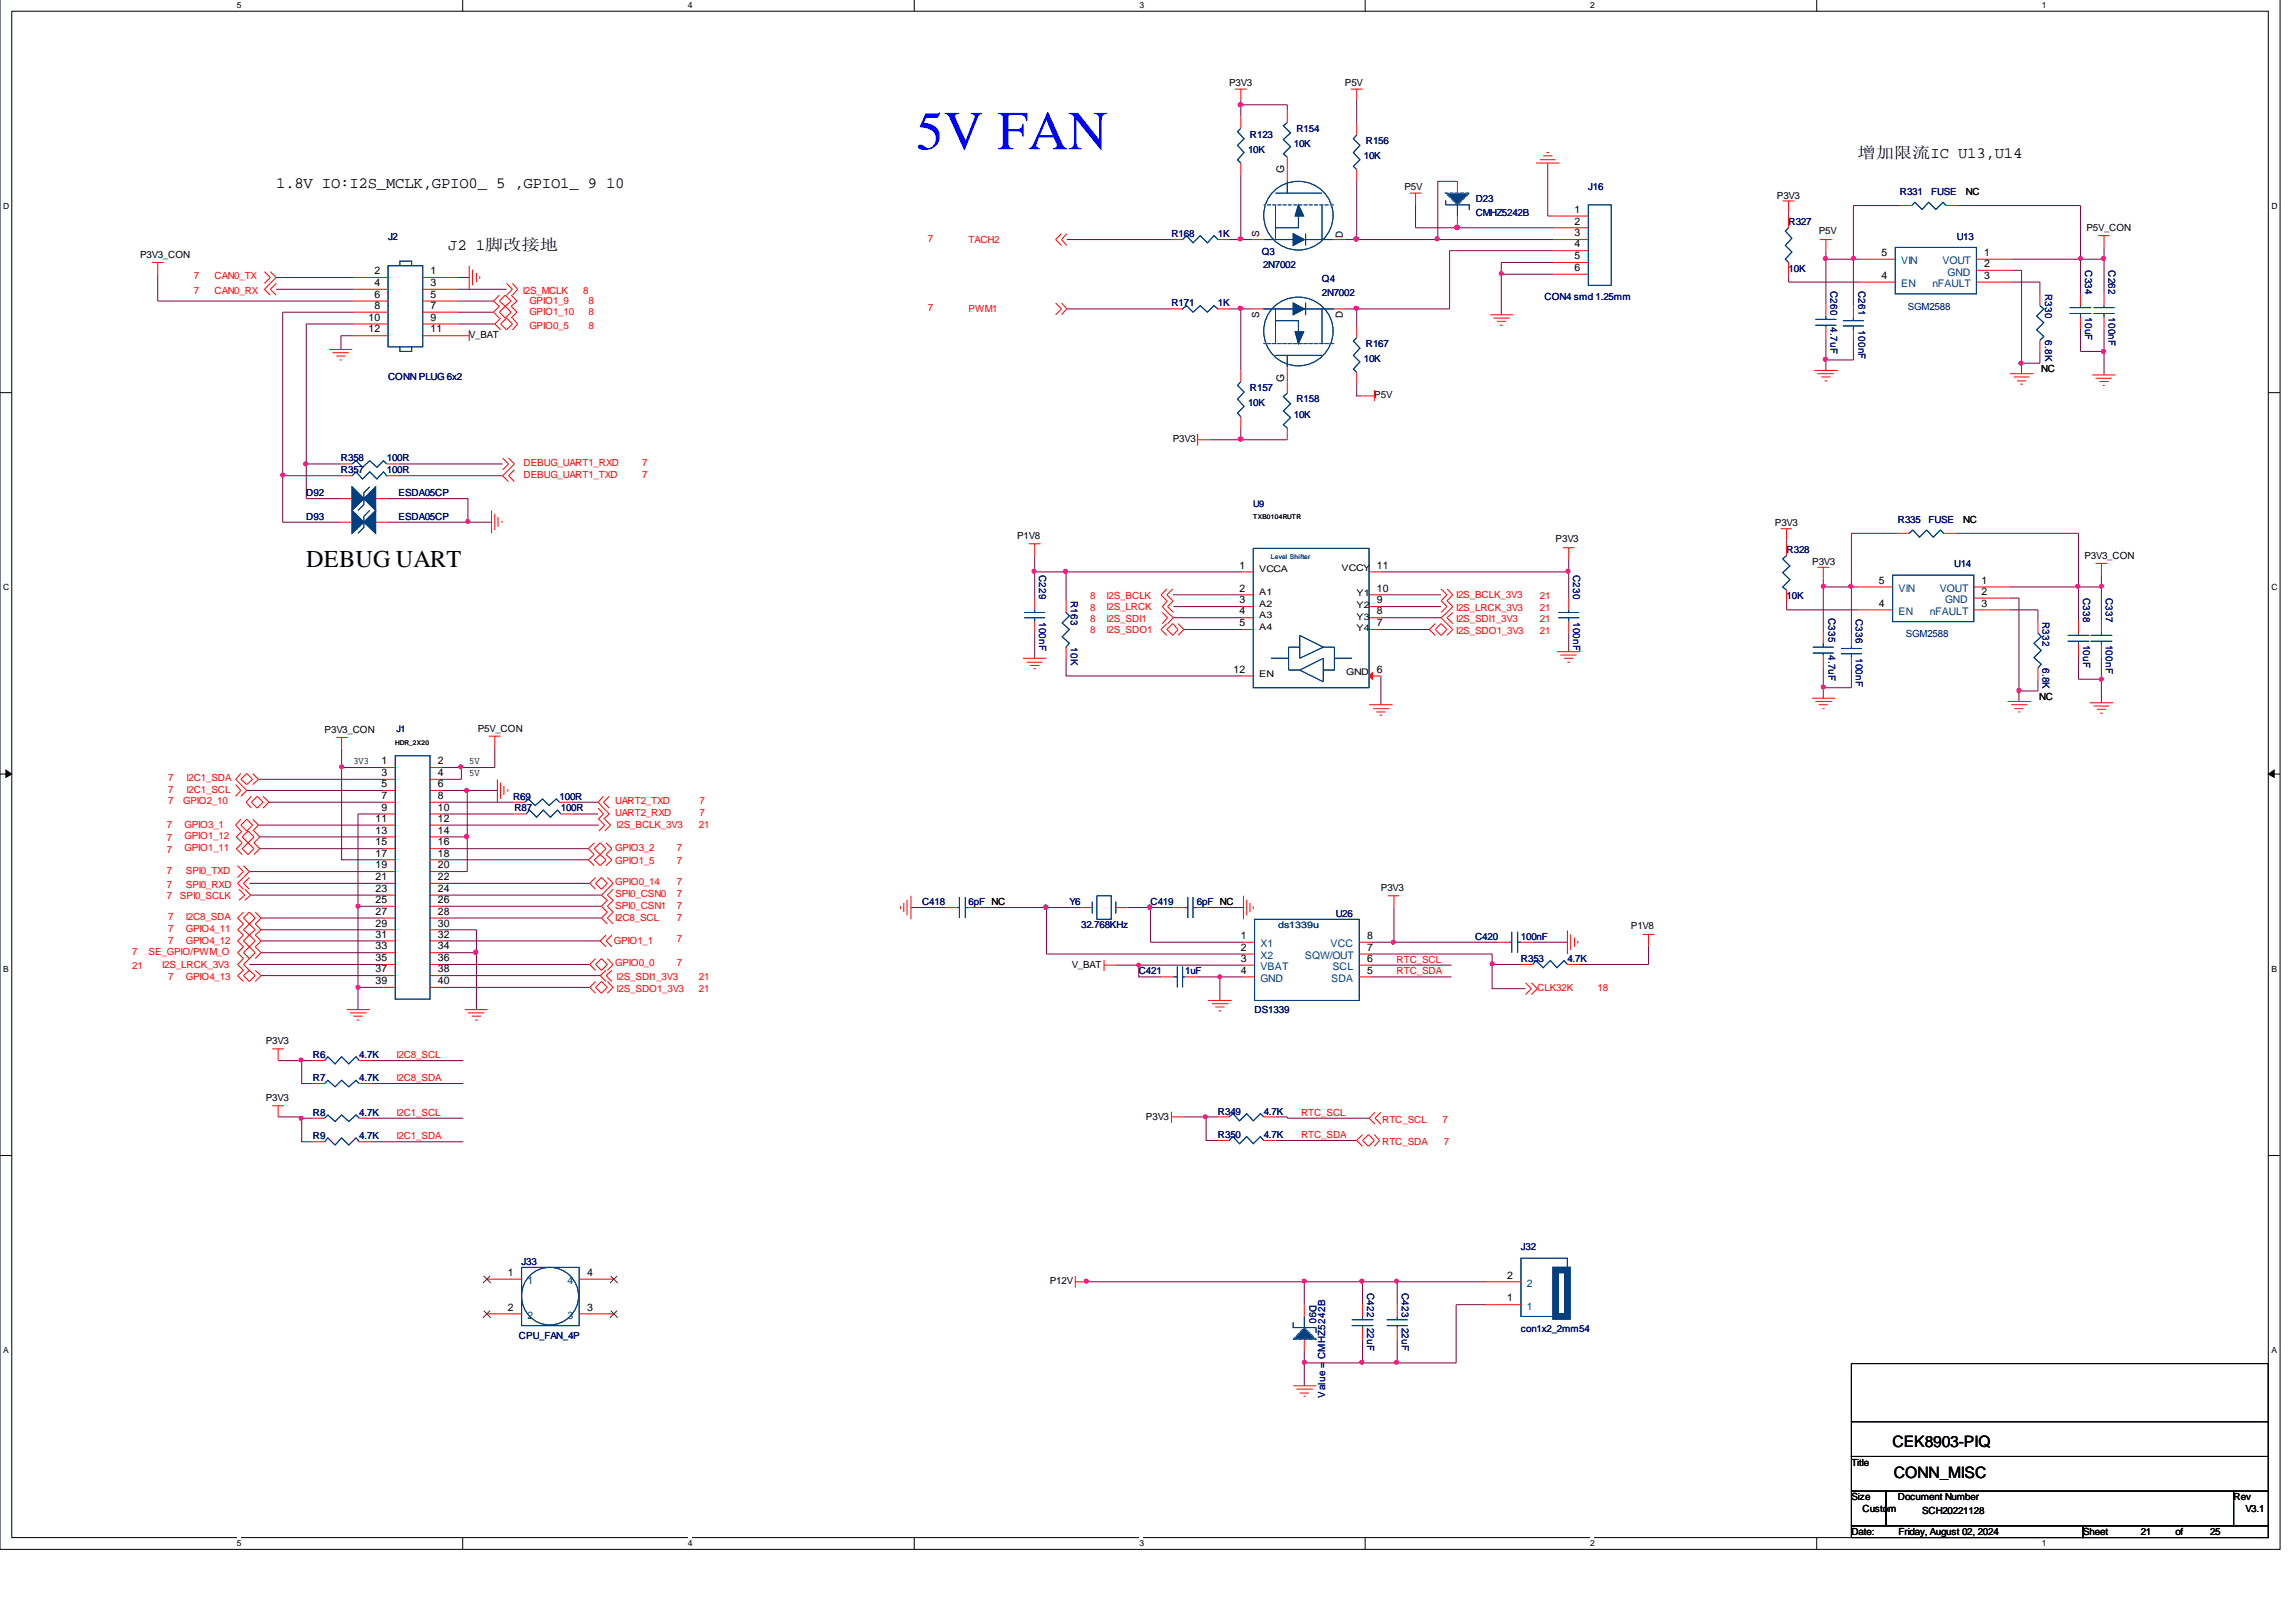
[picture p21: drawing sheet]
<svg xmlns="http://www.w3.org/2000/svg" width="297mm" height="210mm" viewBox="0 0 297 210" stroke-linecap="round" stroke-linejoin="round" font-family="sans-serif">
<defs><g id="words">
<text font-size="7.1" fill="#00f" x="118.5" y="19.3">5V FAN</text>
<text font-size="3.1" x="39.6" y="73.3">DEBUG UART</text>
<g font-size="2">
<text x="240.3" y="20.4">增加限流IC U13,U14</text>
<text x="35.7" y="24.3">1.8V IO:I2S_MCLK,GPIO0_ 5 ,GPIO1_ 9 10</text>
<text x="58" y="32.4">J2 1脚改接地</text>
<text x="244.9" y="187.3">CEK8903-PIQ</text>
<text x="245" y="191.3">CONN_MISC</text>
</g>
<g font-size="1.4">
<text x="166.1" y="22.5" transform="rotate(-90 166.1 22.5)">G</text>
<text x="203.7" y="27.5">1</text>
<text x="203.7" y="29.1">2</text>
<text x="48.4" y="35.5">2</text>
<text x="55.7" y="35.5">1</text>
<text x="203.7" y="30.6">3</text>
<text x="203.7" y="32">4</text>
<text x="203.7" y="33.5">5</text>
<text x="203.7" y="35.1">6</text>
<text x="243.4" y="33.1">5</text>
<text x="256.7" y="33.1">1</text>
<text x="256.7" y="34.6">2</text>
<text x="47.7" y="41.5">10</text>
<text x="48.4" y="37">4</text>
<text x="48.4" y="38.5">6</text>
<text x="48.4" y="40">8</text>
<text x="55.7" y="37">3</text>
<text x="55.7" y="38.5">5</text>
<text x="55.7" y="40">7</text>
<text x="55.7" y="41.5">9</text>
<text x="243.4" y="36.1">4</text>
<text x="256.7" y="36.1">3</text>
<text x="47.7" y="43">12</text>
<text x="55.7" y="43">11</text>
<text x="166.1" y="49.5" transform="rotate(-90 166.1 49.5)">G</text>
<text x="160.4" y="73.6">1</text>
<text x="160.4" y="76.6">2</text>
<text x="178.1" y="76.6">10</text>
<text x="178.1" y="73.6">11</text>
<text x="243.1" y="75.5">5</text>
<text x="256.4" y="75.5">1</text>
<text x="256.4" y="77">2</text>
<text x="160.4" y="78.1">3</text>
<text x="160.4" y="79.5">4</text>
<text x="160.4" y="81">5</text>
<text x="178.1" y="81">7</text>
<text x="178.1" y="79.5">8</text>
<text x="178.1" y="78.1">9</text>
<text x="243.1" y="78.5">4</text>
<text x="256.4" y="78.5">3</text>
<text x="159.6" y="87.1">12</text>
<text x="178.1" y="87.1">6</text>
<text x="49.4" y="98.9">1</text>
<text x="49.4" y="100.4">3</text>
<text x="49.4" y="101.9">5</text>
<text x="56.6" y="98.9">2</text>
<text x="56.6" y="100.4">4</text>
<text x="56.6" y="101.9">6</text>
<text x="48.6" y="106.4">11</text>
<text x="48.6" y="107.9">13</text>
<text x="49.4" y="103.4">7</text>
<text x="49.4" y="104.9">9</text>
<text x="56.6" y="103.4">8</text>
<text x="56.6" y="104.9">10</text>
<text x="56.6" y="106.4">12</text>
<text x="56.6" y="107.9">14</text>
<text x="48.6" y="109.4">15</text>
<text x="48.6" y="110.8">17</text>
<text x="48.6" y="112.4">19</text>
<text x="48.6" y="113.9">21</text>
<text x="56.6" y="109.4">16</text>
<text x="56.6" y="110.8">18</text>
<text x="56.6" y="112.4">20</text>
<text x="56.6" y="113.9">22</text>
<text x="48.6" y="115.4">23</text>
<text x="48.6" y="116.9">25</text>
<text x="48.6" y="118.4">27</text>
<text x="48.6" y="119.9">29</text>
<text x="56.6" y="115.4">24</text>
<text x="56.6" y="116.9">26</text>
<text x="56.6" y="118.4">28</text>
<text x="56.6" y="119.9">30</text>
<text x="48.6" y="121.3">31</text>
<text x="48.6" y="122.9">33</text>
<text x="48.6" y="124.4">35</text>
<text x="48.6" y="125.8">37</text>
<text x="56.6" y="121.3">32</text>
<text x="56.6" y="122.9">34</text>
<text x="56.6" y="124.4">36</text>
<text x="56.6" y="125.8">38</text>
<text x="160.5" y="121.5">1</text>
<text x="160.5" y="123">2</text>
<text x="160.5" y="124.5">3</text>
<text x="160.5" y="126">4</text>
<text x="176.9" y="123">7</text>
<text x="176.9" y="121.5">8</text>
<text x="176.9" y="124.5">6</text>
<text x="176.9" y="126">5</text>
<text x="48.6" y="127.4">39</text>
<text x="56.6" y="127.4">40</text>
<text x="65.7" y="165.1">1</text>
<text x="75.9" y="165.1">4</text>
<text x="195" y="165.5">2</text>
<text x="65.7" y="169.6">2</text>
<text x="75.9" y="169.6">3</text>
<text x="195" y="168.4">1</text>
</g>
<g font-size="1.4" fill="#004080">
<text x="246" y="34.2">VIN</text>
<text x="251.3" y="34.2">VOUT</text>
<text x="252" y="35.7">GND</text>
<text x="246" y="37.2">EN</text>
<text x="250" y="37.2">nFAULT</text>
<text x="245.6" y="76.6">VIN</text>
<text x="251" y="76.6">VOUT</text>
<text x="245.6" y="79.6">EN</text>
<text x="249.7" y="79.6">nFAULT</text>
<text x="251.6" y="78.1">GND</text>
<text x="163.1" y="122.6">X1</text>
<text x="163.1" y="124.1">X2</text>
<text x="163.1" y="125.6">VBAT</text>
<text x="168.8" y="124.1">SQW/OUT</text>
<text x="172.1" y="122.6">VCC</text>
<text x="172.4" y="125.6">SCL</text>
<text x="163.1" y="127.1">GND</text>
<text x="172.2" y="127.1">SDA</text>
<text x="68.2" y="166.2">1</text>
<text x="73.4" y="166.2">4</text>
<text x="197.5" y="166.6">2</text>
<text x="68.2" y="170.7">2</text>
<text x="73.4" y="170.7">3</text>
<text x="197.5" y="169.5">1</text>
</g>
<g font-size="1.3">
<text x="159" y="11.2">P3V3</text>
<text x="174" y="11.2">P5V</text>
<text x="181.7" y="24.7">P5V</text>
<text x="229.9" y="25.8">P3V3</text>
<text x="254.3" y="25.2">NC</text>
<text x="269.9" y="29.9">P5V_CON</text>
<text x="18.1" y="33.4">P3V3_CON</text>
<text x="162.9" y="30.7" transform="rotate(-90 162.9 30.7)">S</text>
<text x="173.7" y="30.8" transform="rotate(-90 173.7 30.8)">D</text>
<text x="235.3" y="30.3">P5V</text>
<text x="162.9" y="41.2" transform="rotate(-90 162.9 41.2)">S</text>
<text x="173.7" y="41.2" transform="rotate(-90 173.7 41.2)">D</text>
<text x="60.7" y="43.7">V_BAT</text>
<text x="177.8" y="51.5">P5V</text>
<text x="264.1" y="48.2">NC</text>
<text x="151.7" y="57.2">P3V3</text>
<text x="131.6" y="69.8">P1V8</text>
<text x="201.3" y="70.2">P3V3</text>
<text x="229.6" y="68.1">P3V3</text>
<text x="254" y="67.7">NC</text>
<text x="234.4" y="73.1">P3V3</text>
<text x="269.7" y="72.3">P3V3_CON</text>
<text x="42" y="94.8">P3V3_CON</text>
<text x="61.8" y="94.7">P5V_CON</text>
<text x="263.8" y="90.6">NC</text>
<text x="45.7" y="98.9">3V3</text>
<text x="60.7" y="98.9">5V</text>
<text x="60.7" y="100.4">5V</text>
<text x="178.6" y="115.3">P3V3</text>
<text x="138.7" y="125.2">V_BAT</text>
<text x="211" y="120.2">P1V8</text>
<text x="34.4" y="135.1">P3V3</text>
<text x="34.4" y="142.4">P3V3</text>
<text x="148.3" y="144.9">P3V3</text>
<text x="135.8" y="166.1">P12V</text>
<text x="239.5" y="189.7">Title</text>
<text x="239.5" y="194.2">Size</text>
<text x="241" y="195.7">Custom</text>
<text x="245.5" y="194.2">Document Number</text>
<text x="248.7" y="195.9">SCH20221128</text>
<text x="289" y="194.2">Rev</text>
<text x="290.5" y="195.7">V3.1</text>
<text x="239.5" y="198.6">Date:</text>
<text x="245.6" y="198.6">Friday, August 02, 2024</text>
<text x="269.5" y="198.6">Sheet</text>
<text x="276.9" y="198.6">21</text>
<text x="281.4" y="198.6">of</text>
<text x="285.9" y="198.6">25</text>
</g>
<g font-size="1.3" fill="#000080">
<text x="161.7" y="17.8">R123</text>
<text x="167.7" y="17">R154</text>
<text x="161.5" y="19.7">10K</text>
<text x="167.4" y="19">10K</text>
<text x="176.4" y="20.6">10K</text>
<text x="176.7" y="18.6">R156</text>
<text x="190.9" y="26.2">D23</text>
<text x="190.9" y="28">CMHZ5242B</text>
<text x="205.5" y="24.7">J16</text>
<text x="231.4" y="29.1">R327</text>
<text x="245.8" y="25.2">R331</text>
<text x="249.9" y="25.2">FUSE</text>
<text x="50.2" y="31.1">J2</text>
<text x="151.6" y="30.7">R168</text>
<text x="157.6" y="30.7">1K</text>
<text x="163.2" y="32.9">Q3</text>
<text x="163.4" y="34.7">2N7002</text>
<text x="231.4" y="35.2">10K</text>
<text x="253.2" y="31">U13</text>
<text x="269.7" y="35" transform="rotate(90 269.7 35)">C334</text>
<text x="272.8" y="35" transform="rotate(90 272.8 35)">C262</text>
<text x="151.6" y="39.6">R171</text>
<text x="157.6" y="39.6">1K</text>
<text x="171" y="36.5">Q4</text>
<text x="171" y="38.3">2N7002</text>
<text x="199.8" y="38.9">CON4 smd 1.25mm</text>
<text x="236.8" y="37.6" transform="rotate(90 236.8 37.6)">C260</text>
<text x="240.5" y="37.7" transform="rotate(90 240.5 37.7)">C261</text>
<text x="246.8" y="40.1">SGM2588</text>
<text x="264.6" y="38" transform="rotate(90 264.6 38)">R330</text>
<text x="269.7" y="41" transform="rotate(90 269.7 41)">10uF</text>
<text x="272.8" y="41" transform="rotate(90 272.8 41)">100nF</text>
<text x="176.4" y="46.8">10K</text>
<text x="176.7" y="44.9">R167</text>
<text x="236.8" y="42.3" transform="rotate(90 236.8 42.3)">4.7uF</text>
<text x="240.5" y="42.7" transform="rotate(90 240.5 42.7)">100nF</text>
<text x="264.6" y="44" transform="rotate(90 264.6 44)">6.8K</text>
<text x="50.2" y="49.1">CONN PLUG 6x2</text>
<text x="161.5" y="52.5">10K</text>
<text x="161.7" y="50.6">R157</text>
<text x="167.7" y="52.1">R158</text>
<text x="44.1" y="59.7">R358</text>
<text x="50" y="59.7">100R</text>
<text x="167.4" y="54">10K</text>
<text x="39.6" y="64.2">D92</text>
<text x="44.1" y="61.2">R357</text>
<text x="50" y="61.2">100R</text>
<text x="51.6" y="64.2">ESDA05CP</text>
<text x="39.6" y="67.2">D93</text>
<text x="51.6" y="67.2">ESDA05CP</text>
<text x="231.1" y="71.6">R328</text>
<text x="245.5" y="67.7">R335</text>
<text x="249.5" y="67.7">FUSE</text>
<text x="134.5" y="74.4" transform="rotate(90 134.5 74.4)">C229</text>
<text x="138.5" y="77.7" transform="rotate(90 138.5 77.7)">R163</text>
<text x="203.5" y="74.4" transform="rotate(90 203.5 74.4)">C230</text>
<text x="231.1" y="77.6">10K</text>
<text x="252.8" y="73.3">U14</text>
<text x="269.5" y="77.4" transform="rotate(90 269.5 77.4)">C338</text>
<text x="272.5" y="77.4" transform="rotate(90 272.5 77.4)">C337</text>
<text x="134.5" y="80.4" transform="rotate(90 134.5 80.4)">100nF</text>
<text x="138.5" y="83.7" transform="rotate(90 138.5 83.7)">10K</text>
<text x="203.5" y="80.4" transform="rotate(90 203.5 80.4)">100nF</text>
<text x="236.6" y="79.9" transform="rotate(90 236.6 79.9)">C335</text>
<text x="240.1" y="80.1" transform="rotate(90 240.1 80.1)">C336</text>
<text x="246.5" y="82.5">SGM2588</text>
<text x="264.2" y="80.4" transform="rotate(90 264.2 80.4)">R332</text>
<text x="269.5" y="83.4" transform="rotate(90 269.5 83.4)">10uF</text>
<text x="272.5" y="83.4" transform="rotate(90 272.5 83.4)">100nF</text>
<text x="236.6" y="84.8" transform="rotate(90 236.6 84.8)">4.7uF</text>
<text x="240.1" y="85.1" transform="rotate(90 240.1 85.1)">100nF</text>
<text x="264.2" y="86.5" transform="rotate(90 264.2 86.5)">6.8K</text>
<text x="66.4" y="103.5">R69</text>
<text x="66.5" y="105">R87</text>
<text x="72.4" y="103.5">100R</text>
<text x="72.6" y="105">100R</text>
<text x="119.3" y="117.1">C418</text>
<text x="125.3" y="117.1">6pF NC</text>
<text x="138.3" y="117.1">Y6</text>
<text x="148.8" y="117.1">C419</text>
<text x="154.9" y="117.1">6pF NC</text>
<text x="172.8" y="118.6">U26</text>
<text x="139.9" y="120.2">32.768KHz</text>
<text x="190.8" y="121.6">C420</text>
<text x="196.8" y="124.5">R353</text>
<text x="196.8" y="121.6">100nF</text>
<text x="202.8" y="124.5">4.7K</text>
<text x="147.3" y="126.1">C421</text>
<text x="153.3" y="126.1">1uF</text>
<text x="162.3" y="131.1">DS1339</text>
<text x="40.5" y="136.9">R6</text>
<text x="46.5" y="136.9">4.7K</text>
<text x="40.5" y="139.9">R7</text>
<text x="46.5" y="139.9">4.7K</text>
<text x="40.5" y="144.4">R8</text>
<text x="40.5" y="147.4">R9</text>
<text x="46.5" y="144.4">4.7K</text>
<text x="46.5" y="147.4">4.7K</text>
<text x="157.6" y="147.2">R350</text>
<text x="157.6" y="144.3">R349</text>
<text x="163.5" y="147.2">4.7K</text>
<text x="163.5" y="144.3">4.7K</text>
<text x="196.8" y="161.8">J32</text>
<text x="67.5" y="163.8">J33</text>
<text x="176.9" y="167.3" transform="rotate(90 176.9 167.3)">C422</text>
<text x="181.4" y="167.3" transform="rotate(90 181.4 167.3)">C423</text>
<text x="67.1" y="173.3">CPU_FAN_4P</text>
<text x="169.4" y="168.8" transform="rotate(90 169.4 168.8)">D90</text>
<text x="176.9" y="171.8" transform="rotate(90 176.9 171.8)">22uF</text>
<text x="181.4" y="171.8" transform="rotate(90 181.4 171.8)">22uF</text>
<text x="196.8" y="172.4">con1x2_2mm54</text>
<text x="171.4" y="175.9" transform="rotate(-90 171.4 175.9)">CMHZ5242B</text>
<text x="171.4" y="180.9" transform="rotate(-90 171.4 180.9)">Value =</text>
</g>
<g font-size="1.3" fill="#f00">
<text x="120.1" y="31.3">7</text>
<text x="125.3" y="31.4">TACH2</text>
<text x="25.1" y="36.2">7</text>
<text x="25.1" y="38">7</text>
<text x="27.8" y="36.2">CAN0_TX</text>
<text x="27.8" y="38">CAN0_RX</text>
<text x="67.6" y="38">I2S_MCLK</text>
<text x="68.5" y="39.4">GPIO1_9</text>
<text x="68.5" y="40.8">GPIO1_10</text>
<text x="75.4" y="38">8</text>
<text x="76.1" y="39.4">8</text>
<text x="76.1" y="40.8">8</text>
<text x="120.1" y="40.2">7</text>
<text x="125.3" y="40.4">PWM1</text>
<text x="68.5" y="42.5">GPIO0_5</text>
<text x="76.1" y="42.5">8</text>
<text x="67.7" y="60.3">DEBUG_UART1_RXD</text>
<text x="67.7" y="61.8">DEBUG_UART1_TXD</text>
<text x="83.1" y="60.3">7</text>
<text x="83.1" y="61.8">7</text>
<text x="141.1" y="77.6">8</text>
<text x="143.2" y="77.6">I2S_BCLK</text>
<text x="188.4" y="77.4">I2S_BCLK_3V3</text>
<text x="199.2" y="77.6">21</text>
<text x="141.1" y="79.1">8</text>
<text x="141.1" y="80.4">8</text>
<text x="141.1" y="81.9">8</text>
<text x="143.2" y="78.9">I2S_LRCK</text>
<text x="143.2" y="80.4">I2S_SDI1</text>
<text x="143.2" y="81.9">I2S_SDO1</text>
<text x="188.4" y="79.1">I2S_LRCK_3V3</text>
<text x="188.4" y="80.5">I2S_SDI1_3V3</text>
<text x="188.4" y="82.1">I2S_SDO1_3V3</text>
<text x="199.2" y="79.1">21</text>
<text x="199.2" y="80.5">21</text>
<text x="199.2" y="82.1">21</text>
<text x="21.8" y="101.1">7</text>
<text x="24.1" y="101.1">I2C1_SDA</text>
<text x="21.6" y="107.2">7</text>
<text x="21.8" y="104.1">7</text>
<text x="21.8" y="102.6">7</text>
<text x="23.7" y="104.1">GPIO2_10</text>
<text x="23.9" y="107.1">GPIO3_1</text>
<text x="24.1" y="102.6">I2C1_SCL</text>
<text x="79.6" y="104.1">UART2_TXD</text>
<text x="79.6" y="105.6">UART2_RXD</text>
<text x="79.8" y="107.2">I2S_BCLK_3V3</text>
<text x="90.4" y="107.2">21</text>
<text x="90.5" y="104.1">7</text>
<text x="90.5" y="105.6">7</text>
<text x="21.6" y="110.4">7</text>
<text x="21.6" y="108.9">7</text>
<text x="21.6" y="113">7</text>
<text x="23.9" y="110.1">GPIO1_11</text>
<text x="23.9" y="108.6">GPIO1_12</text>
<text x="24" y="113">SPI0_TXD</text>
<text x="79.6" y="110.1">GPIO3_2</text>
<text x="79.6" y="111.8">GPIO1_5</text>
<text x="87.5" y="110.1">7</text>
<text x="87.5" y="111.8">7</text>
<text x="21.6" y="116.3">7</text>
<text x="21.6" y="114.9">7</text>
<text x="21.8" y="119.1">7</text>
<text x="23.3" y="116.3">SPI0_SCLK</text>
<text x="24" y="114.9">SPI0_RXD</text>
<text x="24" y="119.1">I2C8_SDA</text>
<text x="79.6" y="116.1">SPI0_CSN0</text>
<text x="79.6" y="117.6">SPI0_CSN1</text>
<text x="79.6" y="119.2">I2C8_SCL</text>
<text x="79.6" y="114.6">GPIO0_14</text>
<text x="87.5" y="116.1">7</text>
<text x="87.5" y="117.6">7</text>
<text x="87.5" y="119.2">7</text>
<text x="87.5" y="114.6">7</text>
<text x="17.1" y="123.5">7</text>
<text x="17.1" y="125.4">21</text>
<text x="19.2" y="123.5">SE_GPIO/PWM_O</text>
<text x="21" y="125.2">I2S_LRCK_3V3</text>
<text x="21.8" y="120.6">7</text>
<text x="21.8" y="122.1">7</text>
<text x="24" y="120.6">GPIO4_11</text>
<text x="24" y="122.1">GPIO4_12</text>
<text x="79.4" y="122.1">GPIO1_1</text>
<text x="79.6" y="125.1">GPIO0_0</text>
<text x="87.5" y="121.9">7</text>
<text x="87.5" y="125.1">7</text>
<text x="180.7" y="124.6">RTC_SCL</text>
<text x="21.8" y="126.8">7</text>
<text x="24" y="126.8">GPIO4_13</text>
<text x="79.8" y="126.8">I2S_SDI1_3V3</text>
<text x="79.8" y="128.4">I2S_SDO1_3V3</text>
<text x="90.4" y="126.8">21</text>
<text x="90.4" y="128.4">21</text>
<text x="180.7" y="126.1">RTC_SDA</text>
<text x="198.9" y="128.2">CLK32K</text>
<text x="206.7" y="128.2">18</text>
<text x="51.3" y="136.9">I2C8_SCL</text>
<text x="51.3" y="139.9">I2C8_SDA</text>
<text x="51.3" y="144.4">I2C1_SCL</text>
<text x="51.3" y="147.4">I2C1_SDA</text>
<text x="168.3" y="147.2">RTC_SDA</text>
<text x="168.3" y="144.4">RTC_SCL</text>
<text x="178.8" y="145.3">RTC_SCL</text>
<text x="178.8" y="148.2">RTC_SDA</text>
<text x="186.6" y="145.3">7</text>
<text x="186.8" y="148.2">7</text>
</g>
<g font-size="1.2" fill="#000080">
<text x="162.1" y="65.6">U9</text>
<text x="51.3" y="94.8">J1</text>
</g>
<g font-size="1.2">
<text x="162.9" y="74">VCCA</text>
<text x="162.9" y="77.1">A1</text>
<text x="173.6" y="73.9">VCCY</text>
<text x="175.5" y="77.1">Y1</text>
<text x="162.9" y="78.5">A2</text>
<text x="162.9" y="80">A3</text>
<text x="162.9" y="81.5">A4</text>
<text x="175.5" y="81.7">Y4</text>
<text x="175.5" y="80.2">Y3</text>
<text x="175.5" y="78.7">Y2</text>
<text x="162.9" y="87.6">EN</text>
<text x="174.2" y="87.4">GND</text>
</g>
<text font-size="1.2" fill="#004080" x="165.4" y="120.1">ds1339u</text>
<g font-size="1.1">
<text x="30.6" y="1">5</text>
<text x="89" y="1">4</text>
<text x="147.4" y="1">3</text>
<text x="205.7" y="1">2</text>
<text x="264.2" y="1">1</text>
<text x=".4" y="27">D</text>
<text x="293.9" y="27">D</text>
<text x=".4" y="76.4">C</text>
<text x="293.9" y="76.4">C</text>
<text x=".4" y="125.7">B</text>
<text x="293.9" y="125.7">B</text>
<text x=".4" y="175.1">A</text>
<text x="293.9" y="175.1">A</text>
<text x="30.6" y="200.1">5</text>
<text x="89" y="200.1">4</text>
<text x="147.4" y="200.1">3</text>
<text x="205.7" y="200.1">2</text>
<text x="264.2" y="200.1">1</text>
</g>
<g font-size=".8">
<text x="162.1" y="67.2">TXB0104RUTR</text>
<text x="51.1" y="96.4">HDR_2X20</text>
</g>
<text font-size=".8" fill="#004080" x="164.4" y="72.4">Level Shifter</text>
</g></defs>
<path d="M0 -.1v200.6h295v-200.6M1.5 1.5h292v197.5h-292z" fill="none" stroke="#000" stroke-width=".13"/>
<g fill="#fff">
<path d="M30.6 -.1h.6v1.4h-.6z"/>
<path d="M30.6 199h.6v1.3h-.6z"/>
</g>
<path d="M59.9 -.1v1.6M59.9 199v1.5" fill="none" stroke="#000" stroke-width=".13"/>
<g fill="#fff">
<path d="M89 -.1h.5v1.4h-.5z"/>
<path d="M89 199h.5v1.3h-.5z"/>
</g>
<path d="M118.3 -.1v1.6M118.3 199v1.5" fill="none" stroke="#000" stroke-width=".13"/>
<g fill="#fff">
<path d="M147.4 -.1h.5v1.4h-.5z"/>
<path d="M147.4 199h.5v1.3h-.5z"/>
</g>
<path d="M176.6 -.1v1.6M176.6 199v1.5" fill="none" stroke="#000" stroke-width=".13"/>
<g fill="#fff">
<path d="M205.7 -.1h.5v1.4h-.5z"/>
<path d="M205.7 199h.5v1.3h-.5z"/>
</g>
<path d="M235 -.1v1.6M235 199v1.5" fill="none" stroke="#000" stroke-width=".13"/>
<g fill="#fff">
<path d="M264.2 -.1h.5v1.4h-.5z"/>
<path d="M264.2 199h.5v1.3h-.5z"/>
<path d="M.4 25.9h.6v1.4h-.6z"/>
<path d="M293.9 25.9h.6v1.4h-.6z"/>
<path d="M.4 75.3h.6v1.3h-.6z"/>
<path d="M293.9 75.3h.6v1.3h-.6z"/>
</g>
<path d="M0 50.8h1.5M293.5 50.8h1.5" fill="none" stroke="#000" stroke-width=".13"/>
<g fill="#fff">
<path d="M.4 124.6h.6v1.4h-.6z"/>
<path d="M293.9 124.6h.6v1.4h-.6z"/>
</g>
<path d="M0 100.2h1.5M293.5 100.2h1.5" fill="none" stroke="#000" stroke-width=".13"/>
<path d="M.8 99.7l.7 .5-.7 .4zM293.5 100.2l.7-.5v.9z" fill="#000" stroke="#000" stroke-width=".13"/>
<g fill="#fff">
<path d="M.4 174h.7v1.4h-.7z"/>
<path d="M293.9 174h.7v1.4h-.7z"/>
</g>
<path d="M0 149.5h1.5M293.5 149.5h1.5M239.5 184h54v4.5h-54zM239.5 188.5h54v4.5h-54zM239.5 193h4.5v4.5h-4.5zM239.5 197.5h30v1.5h-30zM239.5 184v-7.5h54v7.5M244 193h45v4.5h-45zM269.5 197.5h24v1.5h-24zM289 193h4.5v4.5h-4.5z" fill="none" stroke="#000" stroke-width=".13"/>
<g fill="none" stroke="#800040" stroke-width=".13">
<path d="M160.5 13.6h6v.7M160.5 13v2.1M175.5 13v3M20.4 35.5v3.5h25.3M35.7 37.4h10M35.7 35.9h10M59.2 37.4h6.3M59.2 35.9h1.5M59.2 39h4.6M138 31h13.6M138 40h13.6M159 31h3.1"/>
<path d="M159 40h3.1M160.5 22.6v8.4M160.5 40v7.9M166.5 21.9h.1M174 31h1.5M175.5 23.5v7.5M175.5 40v2.2M183.1 26.5v3h17.9M186 31h15M188.6 23.5h-2.6v7.5h-10.5M200.2 21.1v6.9h.8M201 35.5h-6.8v5.2"/>
<path d="M201 32.4h-13.5v7.6h-13.5M201 34h-6.8v1.5M231.4 27.5v.5M231.4 35.5v1h9.3M236.2 32.4v7M236.2 33.5h4.5M245.8 26.6h-6v13M253.3 26.6h15.9v11.4M260.2 35h1.3v13.4M260.2 36.5h3.7v1.5M260.2 33.5h12M272.2 32v6"/>
<path d="M45.7 41.9h-6.1v22.6h4.5M45.7 40.4h-9.1v21.2M45.7 43.4h-1.6v1.8M59.2 41.9h4.8M59.2 40.4h4.6M156.5 56.9h10M160.5 55.4v1.5M166.5 49v.4M175.5 49.7v1.5h.8M236.2 43.9v4M239.8 44.1v2.5h-3.6M263.9 45.5v1.5h-2.4"/>
<path d="M269.2 42.5v3h3M272.2 42.5v6M36.6 61.6v6h7.5M36.6 61.6h7.5M39.6 60h4.5M50 64.5h10.5v3.1h3.1M50 67.6h10.5M51.6 61.6h13.4M51.6 60h13.4M133.9 71.9v2.1h4M133.9 74v3.4M137.9 74v3.7"/>
<path d="M137.9 74h22.8M151.7 77h9M151.8 78.5h8.9M151.8 79.9h8.9M178.6 77h7.8M178.6 78.5h7.8M178.6 79.9h7.8M178.6 74h24.3v3.4M202.9 72.3v1.7M231.1 69.9v.5M231.1 77.9v1h9.3M235.9 74.9v6.9"/>
<path d="M235.9 76h4.5M245.5 69h-6v13.1M253 69h15.9v11.4M259.8 78.9h3.9v1.5M259.8 76h12.1M259.8 77.4h1.4v13.4M271.9 74.4v6M44.2 96.9v2.4M44.2 99.3v12h5.4M44.2 99.3h5.4M59.7 99.3v1.6h-2.6M64 96.8v2.5h-6.9"/>
<path d="M133.9 81.9v3.3M137.9 85.2v2.3h22.8M153.2 81.5h7.5M178.6 81.5h6.3M178.6 87.5v3.7M202.9 81.9v2.4M235.9 86.3v4.1M239.5 86.5v2.5h-3.6M263.7 87.9v1.5h-2.5M268.9 84.9v3h3M271.9 84.9v6M31.9 102.3h17.7"/>
<path d="M32.3 112.8h17.3M32.3 114.3h17.3M32.4 115.8h17.2M33.4 100.9h16.2M33.4 106.8h16.2M33.6 108.3h16M33.6 109.8h16M33.8 118.8h15.8M34.8 103.8h14.8M46.3 117.3h3.3M49.6 105.3h-3.3v25.4M57.1 111.3h19"/>
<path d="M57.1 109.8h19M57.1 117.3h20.7M57.1 115.8h20.7M57.1 118.8h20.7M57.1 105.3h9.4M57.2 108.3h3.3M57.2 102.3h7.1M57.2 103.8h9.2M57.2 114.3h19.1M57.2 106.8h20.3M60.5 102.3v10.5h-3.3M73.9 103.8h3.5"/>
<path d="M74.1 105.3h3.3M117.9 117.4h4.4M126.8 117.4h13.1M135.4 117.4v6.1h25.5M145.9 117.4h5.9M148.8 117.4v4.5h12.1M156.3 117.4h4.6M180.3 117.4v4.5M32.3 124.8h17.3M33.8 120.3h15.8M33.8 123.3h15.8M33.8 121.8h15.8"/>
<path d="M33.8 126.3h15.8M36 137.3h4.5M39 137.3v2.9h1.5M46.3 127.8h3.3M48 137.3h11.9M57.2 121.8h20.4M57.2 126.3h20.4M57.2 120.3h4.4v10.4M57.2 123.3h4.4M57.2 124.8h19.1M57.2 127.8h19.1M144.4 124.9h16.5"/>
<path d="M147.3 124.9v1.5h3.1M154.9 126.4h6M157.8 126.4v3.1M177.3 124.9h10.5M177.3 126.4h10.5M177.3 121.9h16.5M177.3 123.5h15.7v1.3M193 124.8v3.1h4.4M193 124.8h3.8M198.3 121.9h4.5M213.3 122.4v2.4h-9M36 144.5h3v.2"/>
<path d="M39 144.7v3.1h1.5M39 144.7h1.5M48 140.2h11.9M48 144.7h11.9M48 147.8h11.9M153 144.5h4.6M156 144.5v3.1h1.6M165 144.5h1.5v.2h10.6M165 147.6h10.5M140.6 165.9h51.7M168.7 165.9v2.9M168.7 174.9v4.4"/>
<path d="M176.3 165.9v2.9M176.3 173.3v3.1M180.8 165.9v2.9M180.8 173.3v3.1M192.3 168.8h-3.9v7.6h-19.7"/>
</g>
<g fill="#f0f" stroke="#f0f" stroke-width=".13">
<path d="M140.4 165.6h.3l.1 .2-.3 .2h-.1l-.1-.2z" fill-rule="evenodd"/>
<path d="M168.6 176.1h.3l.1 .2-.3 .2-.1-.1-.1-.1z" fill-rule="evenodd"/>
<path d="M176.1 176.1h.3v.2l-.2 .2-.2-.1-.1-.1z" fill-rule="evenodd"/>
<path d="M168.6 165.6h.3l.1 .2-.3 .2h-.1l-.1-.2z" fill-rule="evenodd"/>
<path d="M176.1 165.6h.3v.2l-.2 .2h-.2l-.1-.2z" fill-rule="evenodd"/>
<path d="M192.9 124.5h.3l.1 .2-.3 .3-.2-.1v-.2z" fill-rule="evenodd"/>
<path d="M180.1 121.7h.3l.1 .2-.2 .3-.2-.1-.1-.2z" fill-rule="evenodd"/>
<path d="M157.7 126.2h.3l.1 .2-.3 .3-.2-.1v-.2z" fill-rule="evenodd"/>
<path d="M147.2 124.7h.3l.1 .2-.3 .3-.2-.1v-.2z" fill-rule="evenodd"/>
<path d="M155.8 144.3h.3l.1 .2-.2 .3-.2-.1-.1-.2z" fill-rule="evenodd"/>
<path d="M60.4 67.3h.3l.1 .2-.3 .2h-.2v-.2z" fill-rule="evenodd"/>
<path d="M39.4 59.8l.3 .1 .1 .1-.3 .3-.2-.1v-.2z" fill-rule="evenodd"/>
<path d="M36.4 61.3h.3l.1 .2-.2 .2-.2-.1-.1-.1z" fill-rule="evenodd"/>
<path d="M44.1 99l.3 .1v.1l-.2 .3-.2-.1-.1-.2z" fill-rule="evenodd"/>
<path d="M59.5 99l.3 .1 .1 .1-.3 .3-.2-.1v-.2z" fill-rule="evenodd"/>
<path d="M60.2 102.1h.3l.1 .2-.2 .2h-.2l-.1-.2z" fill-rule="evenodd"/>
<path d="M46.2 127.6h.3l.1 .2-.3 .2-.2-.1v-.1z" fill-rule="evenodd"/>
<path d="M46.2 117.1h.3l.1 .2-.3 .2-.2-.1v-.1z" fill-rule="evenodd"/>
<path d="M38.8 136.9l.3 .1 .1 .2-.3 .2-.1-.1-.1-.1z" fill-rule="evenodd"/>
<path d="M38.8 144.5h.3l.1 .2-.3 .3-.1-.1-.1-.2z" fill-rule="evenodd"/>
<path d="M202.7 73.7h.3l.1 .2-.2 .3-.2-.1-.1-.2z" fill-rule="evenodd"/>
<path d="M133.6 73.7h.3l.1 .2-.2 .3-.2-.1-.1-.2z" fill-rule="evenodd"/>
<path d="M137.7 73.7h.3l.1 .2-.3 .3-.2-.1v-.2z" fill-rule="evenodd"/>
<path d="M160.3 39.7a.29 .29 0 0 1 .3 0 .29 .29 0 0 1 .1 .3l-.3 .1h-.1l-.1-.2z" fill-rule="evenodd"/>
<path d="M160.3 56.6a.29 .29 0 0 1 .3 0 .29 .29 0 0 1 .1 .3l-.3 .2-.1-.1-.1-.2z" fill-rule="evenodd"/>
<path d="M175.3 39.7a.29 .29 0 0 1 .3 0 .29 .29 0 0 1 .1 .3l-.3 .1h-.2v-.2z" fill-rule="evenodd"/>
<path d="M160.3 13.3a.29 .29 0 0 1 .3 .1 .29 .29 0 0 1 .1 .3l-.3 .1-.1-.1-.1-.1z" fill-rule="evenodd"/>
<path d="M160.3 30.7a.29 .29 0 0 1 .3 0 .29 .29 0 0 1 .1 .3l-.3 .2-.1-.1-.1-.2z" fill-rule="evenodd"/>
<path d="M175.3 30.7a.29 .29 0 0 1 .3 0 .29 .29 0 0 1 .1 .3l-.3 .2-.2-.1v-.2z" fill-rule="evenodd"/>
<path d="M185.8 30.7h.3l.1 .2-.3 .3-.2-.1v-.2z" fill-rule="evenodd"/>
<path d="M194.1 35.2h.3l.1 .2-.3 .3-.2-.1v-.2z" fill-rule="evenodd"/>
<path d="M175.3 30.7a.29 .29 0 0 1 .3 0 .29 .29 0 0 1 .1 .3l-.3 .2-.2-.1v-.2z" fill-rule="evenodd"/>
<path d="M272 33.2l.3 .1 .1 .2-.3 .2-.2-.1v-.1z" fill-rule="evenodd"/>
<path d="M272 45.3h.3l.1 .2-.3 .2-.2-.1v-.1z" fill-rule="evenodd"/>
<path d="M269 33.2l.3 .1 .1 .2-.2 .2-.2-.1-.1-.1z" fill-rule="evenodd"/>
<path d="M236 33.2l.3 .1 .1 .2-.3 .2-.2-.1v-.1z" fill-rule="evenodd"/>
<path d="M239.6 33.2l.3 .1 .1 .2-.2 .2-.2-.1-.1-.1z" fill-rule="evenodd"/>
<path d="M236 46.3h.3l.1 .2-.3 .3-.2-.1v-.2z" fill-rule="evenodd"/>
<path d="M261.3 46.8h.3l.1 .2-.2 .3-.2-.1-.1-.2z" fill-rule="evenodd"/>
<path d="M271.7 75.6l.3 .1 .1 .2-.2 .2-.2-.1-.1-.1z" fill-rule="evenodd"/>
<path d="M271.7 87.7h.3l.1 .2-.2 .3-.2-.1-.1-.2z" fill-rule="evenodd"/>
<path d="M268.7 75.6l.3 .1 .1 .2-.3 .2-.2-.1v-.1z" fill-rule="evenodd"/>
<path d="M235.7 75.6l.3 .1 .1 .2-.2 .2-.2-.1-.1-.1z" fill-rule="evenodd"/>
<path d="M239.3 75.6l.3 .1 .1 .2-.3 .2-.2-.1v-.1z" fill-rule="evenodd"/>
<path d="M235.7 88.7h.3l.1 .2-.2 .3-.2-.1-.1-.2z" fill-rule="evenodd"/>
<path d="M180.5 165.6h.3l.1 .2-.2 .2h-.2l-.1-.2z" fill-rule="evenodd"/>
<path d="M180.5 176.1h.3l.1 .2-.2 .2-.2-.1-.1-.1z" fill-rule="evenodd"/>
<circle cx="148.7" cy="117.4" r=".28"/>
<circle cx="135.3" cy="117.4" r=".28"/>
<circle cx="60.3" cy="108.2" r=".28"/>
<circle cx="61.5" cy="123.2" r=".28"/>
<circle cx="188.5" cy="29.4" r=".31"/>
<circle cx="261.2" cy="89.4" r=".28"/>
</g>
<g fill="none" stroke="#f00" stroke-width=".13">
<path d="M159.8 11.5h1.5M160.5 11.5v1.5M166.5 14.3v1.5M174.8 11.5h1.5M175.5 11.5v1.5M200.1 19.7h.3M19.6 34h1.6M20.4 34v1.5M34.2 35.2l.8 .7-.8 .8M35 35.2l.7 .7-1.5 1.5 .8 .8M35.7 36.7l-.7 .7 .7 .8M60.7 34.4v3"/>
<path d="M61.1 34.9v2M61.6 35.3v1.2M62.1 35.7v.4M64.6 38.2l-.8 .8 .8 .6-.8 .8 .8 .8M65.4 38.2l.7 .8-.7 .6-.8-.6zM65.4 39.6l.7 .8-.7 .8-.8-.8zM65.5 36.7l.8 .7-.8 .8M66.1 38.2l.8 .8-.8 .6 .8 .8-.8 .8M66.3 36.7l.7 .7-.7 .8M136.6 39.2l.7 .8-.7 .7M137.3 30.2l-.7 .8 .7 .8M137.3 39.2l.7 .8-.7 .7"/>
<path d="M138 30.2l-.7 .8 .7 .8M166.5 20.3v1.6M182.4 25h1.5M183.1 25v1.5M198.7 21.1h3.1M199.2 20.7h2.1M199.6 20.2h1.2M230.6 26h1.6M231.4 26v1.5M235.5 31h1.5M236.2 31v1.4M236.2 39.4v1.5"/>
<path d="M239.8 39.6v1.6M271.4 30.5h1.5M272.2 30.5v1.5M42.6 45.2h3M43 45.6h2.1M43.5 46.1h1.2M43.9 46.6h.3M59.2 43.4h1.5M60.7 42.7v1.4M64.8 41.2l-.8 .7 .8 .8M65 59.3l.8 .7-.8 .8M65.5 41.2l.8 .7-.8 .8-.7-.8z"/>
<path d="M65.8 59.3l.7 .7-1.5 1.6 .8 .7M66.3 41.2l.7 .7-.7 .8M154.9 56.9h1.6M154.9 56.1v1.6M175.5 42.2v1.5M175.5 48.2v1.5M176.3 51.2h1.5M177.8 50.5v1.4M192.8 40.7h2.9M193.2 41.2h2.1M193.6 41.6h1.2M194.1 42.1h.3"/>
<path d="M234.7 47.9h3M235.1 48.4h2.1M235.6 48.8h1.2M236.1 49.3h.3M236.2 42.3v1.6M239.8 42.7v1.4M260 48.4h3.1M260.5 48.8h2.1M260.9 49.3h1.2M261.4 49.7h.3M270.7 48.5h2.9M271.1 49h2.1"/>
<path d="M271.6 49.4h1.2M272 49.9h.3M44.1 64.5h1.5M48.6 64.5h1.4M63.6 66.1v2.9M64 66.5v2.1M64.4 66.9v1.3M64.9 67.4v.3M66.5 60.8l-.7 .8 .7 .7M133.1 70.4h1.5M133.9 70.4v1.5M150.4 79.3l.6 .6-.6 .8"/>
<path d="M151 76.2l-.8 .8 .8 .7M151 77.7l-.6 .8 1.4 1.4-.8 .8M151.7 76.2l-.7 .8 .7 .7M151.8 77.7l-.8 .8 .8 .8M160.7 74h1.4M160.7 77h1.4M160.7 78.5h1.4M160.7 79.9h1.4M177.1 74h1.5M177.1 77h1.5M177.1 78.5h1.5M177.1 79.9h1.5"/>
<path d="M186.4 76.2l.8 .8-.8 .7 .8 .8-.8 .8M187.2 76.2l.8 .8-.8 .7 .8 .8-1.6 1.4 1.6 1.6-.8 .7M188 79.3l-.8 .6 .8 .8M202.2 70.9h1.5M202.9 70.9v1.4M230.4 68.4h1.4M231.1 68.4v1.5M235.1 73.4h1.5M235.9 73.4v1.5M240.4 76h4.5M240.4 78.9h4.5M245.5 69h1.5"/>
<path d="M251.5 69h1.5M255.4 76h4.4M255.4 77.4h4.4M255.4 78.9h4.4M271.1 72.9h1.5M271.9 72.9v1.5M43.5 95.4h1.5M44.2 95.4v1.5M63.2 95.3h1.6M64 95.3v1.5M132.3 85.2h3.1M132.8 85.7h2.1"/>
<path d="M133.3 86.1h1.2M133.7 86.5h.3M151 80.7l-.8 .8 .8 .7M151.7 80.7l.7 .8-.7 .7-.7-.7zM152.4 80.7l.8 .8-.8 .7M160.7 81.5h1.4M160.7 87.5h1.4M177.1 91.2h3.1M177.1 81.5h1.5M177.1 87.5h1.5M177.6 91.7h2.1M178.1 92.1h1.1"/>
<path d="M178.5 92.6h.3M185.7 80.7l-.8 .8 .8 .7M185.7 81.5l.7-.8 .8 .8-.8 .7zM201.4 84.3h3.1M201.8 84.8h2.2M202.4 85.2h1.1M202.8 85.7h.3M234.4 90.4h3M234.9 90.8h2.1M235.3 91.2h1.2M235.8 91.7h.3M239.5 82.1v1.5"/>
<path d="M239.5 85.1v1.4M259.8 90.8h2.9M260.2 91.2h2.1M260.6 91.7h1.2M261.1 92.1h.3M263.7 80.4v1.5M263.7 86.5v1.4M270.3 90.9h3.1M270.8 91.4h2.1M271.3 91.8h1.2M271.7 92.3h.3M30.5 101.5l.7 .8-.7 .8"/>
<path d="M30.7 112l.8 .8-.8 .8M30.9 115.1l.8 .7-.8 .7M31.2 100.9l.7-.8 .8 .8-.8 .6zM31.2 106.8l.7-.8 .8 .8-.8 .7zM31.2 100.1l-.7 .8 1.4 1.4-.7 .8M31.2 106l-.7 .8 .7 .7M31.3 107.5l-.7 .8 .7 .8-.7 .7 .7 .8M31.5 112l.8 .8-1.6 1.5 .8 .8M31.5 118l-.8 .8 .8 .8-.8 .7 .8 .7-.8 .8 .8 .7-.8 .8 .8 .8-.8 .7 .8 .8-.8 .7 .8 .7M31.7 115.1l.7 .7-.7 .7M32.1 107.5l-.8 .8 1.6 1.5-.8 .8-.8-.8 1.6-1.5zM32.3 118l.7 .8-1.5 1.5 .8 .7 .7-.7-1.5-1.5z"/>
<path d="M32.3 113.6l-.8 .7 .8 .8M32.5 103.1l-.7 .7 .7 .8M32.5 103.8l.8-.7 .7 .7-.7 .8zM32.7 100.1l.7 .8-.7 .6M32.7 106l.7 .8-.7 .7M32.9 107.5l.7 .8-.7 .8 .7 .7-.7 .8M33 118l.8 .8-.8 .8 .8 .7-.8 .7 .8 .8-.8 .7 .8 .8-.8 .8M34 103.1l.8 .7-.8 .8M64.3 100.9v2.9M64.8 101.3v2.1M65.2 101.7v1.2M65.7 102.1v.4"/>
<path d="M66.4 103.8h1.5M72.4 103.8h1.5M76.9 109.1l-.8 .7 .8 .8-.8 .7 .8 .7M76.9 109.8l.7-.7 .8 .7-.8 .8zM76.9 111.3l.7-.7 .8 .7-.8 .7zM77 114.3l.8-.7 .8 .7-.8 .8zM77 113.6l-.7 .7 .7 .8M77.4 104.6l.7 .7-.7 .7M77.5 106l.7 .8-.7 .7M78.1 103.1l-.7 .7 1.4 1.5-.7 .7M78.2 106l.8 .8-.8 .7M78.4 109.1l.8 .7-.8 .8 .8 .7-.8 .7"/>
<path d="M78.6 113.6l.7 .7-1.5 1.5 .8 .7-.8 .8 .8 .7-.8 .8 .8 .8M78.8 103.1l-.7 .7 .7 .8M79.3 115.1l-.7 .7 .7 .7-.7 .8 .7 .7-.7 .8 .7 .8M116.5 117.3v.3M116.9 116.9v1.1M117.3 116.4v2.1M117.9 115.9v3.1M139.9 117.4h1.4M144.4 117.4h1.5M160.9 115.9v3.1M161.3 116.4v2.1M161.7 116.9v1.1"/>
<path d="M162.1 117.3v.3M179.6 115.9h1.4M180.3 115.9v1.5M31.5 126.3l.8-.7 .7 .7-.7 .7zM32.3 121l.7 .8-1.5 1.5 .8 .8M32.3 121l-.8 .8 1.5 1.5-1.5 1.5 .8 .8M33 125.6l.8 .7-.8 .7M35.2 135.7h1.5M36 135.7v1.6M44.9 130.7h2.9M45.3 131.1h2.1M45.7 131.5h1.2"/>
<path d="M46.1 132h.4M60.1 130.7h3M60.5 131.1h2.2M61 131.5h1.2M61.5 132h.3M77 127.8l.8-.8 .8 .8-.8 .7zM77 124.8l.8-.7 .8 .7-.8 .8zM77 127l-.7 .8 .7 .7M77 124.1l-.7 .7 .7 .8M78.4 121l-.8 .8 .8 .7M78.4 125.6l-.8 .7 .8 .7M78.6 127l.7 .8-.7 .7"/>
<path d="M78.6 124.1l.7 .7-.7 .8M79.2 121l-.8 .8 .8 .7M79.2 125.6l-.8 .7 .8 .7M142.8 124.9h1.6M142.8 124.2v1.5M150.4 126.4h1.4M153.3 126.4h1.6M156.3 129.5h3M156.8 129.9h2.1M157.2 130.3h1.2M157.6 130.8h.4M196.8 124.8h1.5"/>
<path d="M197.4 127.2l.7 .7-.7 .8M198.1 127.2l.8 .7-.8 .8M202.8 120.4v3.1M202.8 124.8h1.5M203.2 120.9v2.1M203.7 121.3v1.2M204.1 121.8v.3M212.5 120.9h1.5M213.3 120.9v1.5M35.2 143.1h1.5M36 143.1v1.4M40.5 144.7h1.5"/>
<path d="M46.5 144.7h1.5M151.6 144.5h1.4M151.6 143.9v1.4M176.3 146.8l-.8 .8 .8 .8M176.3 147.6l.7-.8 .8 .8-.8 .8zM177.8 146.8l.7 .8-.7 .8M177.9 143.9l-.8 .8 .8 .8M178.6 143.9l-.7 .8 .7 .8M139.1 165.9h1.5M139.1 165.1v1.5M167.3 179.3h3M167.7 179.8h2.1"/>
<path d="M168.1 180.3h1.2M168.7 180.7h.2"/>
</g>
<g fill="none" stroke="#004080" stroke-width=".13">
<path d="M166.5 15.8l-.5 .5 1 .9-1 .8 1 1-1 .9 .5 .4M175.5 43.7l-.4 .4 .8 1-.8 .9 .8 .8-.8 1 .4 .4M234.9 41.3h2.7M234.9 42.1h2.7M236.2 40.9v.4M236.2 42.1v.2M238.4 42.2h2.7M238.4 41.5h2.7M239.8 41.2v.3M239.8 42.2v.5M47.8 63l-.7 .8v1.5l-.8 .8M162.1 71h15v18h-15z"/>
<path d="M244.9 74.4h10.5v6h-10.5zM247 69l.5-.4 .8 .9 1-.9 .8 .9 .9-.9 .5 .4M164.4 85.2h2.3M168.1 83.7h-1.4v3h1.4M168.1 82.2l3.1 1.5-3.1 1.5zM168.1 86.7l3.1-1.5v3zM171.2 83.7h1.4v3h-1.4M172.6 85.2h2.3M238.2 84.6h2.7M238.2 83.9h2.7M239.5 83.6v.3M239.5 84.6v.5"/>
<path d="M263.7 81.9l.4 .5-1 .8 1 1-1 .9 1 .9-.4 .5M67.9 103.8l.4-.4 1 .8 .9-.8 .8 .8 1-.8 .4 .4M141.3 116.7v1.5M141.9 115.9h1.9v3.1h-1.9zM144.4 116.7v1.5M151.8 126.4h.5M152.3 125.1v2.7M153 125.1v2.7M153 126.4h.3M198.3 124.8l.4-.5 .9 .9 1-.9 .8 .9 1-.9 .4 .5M42 144.7l.4-.4 .9 .8 .9-.8 .9 .8 1-.8 .4 .4"/>
</g>
<path d="M177.5 87.1v.8l-.4-.4z" fill="#f00" stroke="#f00" stroke-width=".13"/>
<g fill="#004080" stroke="#004080" stroke-width=".13">
<path d="M45.6 63l1.5 1.5-1.5 1.6z"/>
<path d="M48.6 63v3.1l-1.5-1.6z"/>
</g>
<path d="M168.7 171.8l1.6 1.5h-3z" fill="#004080" stroke="#fff" stroke-width=".13" stroke-dasharray=".5 .2" stroke-linecap="butt"/>
<path d="M168.7 171.8l1.6 1.5h-3z" fill="none" stroke="#004080" stroke-width=".13" stroke-dasharray=".5 .2" stroke-linecap="butt"/>
<path d="M167.3 171.1v.7h3v.7M168.7 170.4v1.4" fill="none" stroke="#004080" stroke-width=".13"/>
<path d="M168.7 171.8l1.6 1.5h-3z" fill="#004080" stroke="#fff" stroke-width=".13" stroke-dasharray=".5 .2" stroke-linecap="butt"/>
<path d="M172.6 26.5h-9.1M168.7 171.8l1.6 1.5h-3z" fill="none" stroke="#004080" stroke-width=".13" stroke-dasharray=".5 .2" stroke-linecap="butt"/>
<g fill="none" stroke="#004080" stroke-width=".13">
<path d="M160.5 16.6l-.4 .4 .9 1-.9 .8 .9 .9-.9 1 .4 .4M175.5 17.5l-.4 .5 .8 .8-.8 .9 .8 1-.8 .8 .4 .4M163.5 31h9.1M165 25h6M165 26.5v4.5M166.5 23.5v1.5M168 26.5v3h-3M168.9 30.2v1.6M171 26.5v4.5M245.2 32h10.5v6h-10.5zM247.3 26.6l.4-.4 1 .9 .8-.9 .9 .9 1-.9 .4 .4M160.5 49.4l-.4 .5 .9 .8-.9 1 .9 .9-.9 .8 .4 .5"/>
<path d="M166.5 50.9l-.5 .4 1 1-1 .9 1 .8-1 1 .5 .4M45.6 60l.5-.4 .8 .9 .9-.9 1 .9 .8-.9 .4 .4M47.8 66.1l-.7 .7v1.5l-.8 .7M132.5 79.9h2.7M132.5 79.3h2.7M133.9 78.9v.4M133.9 79.9v.5M201.6 79.9h2.7M201.6 79.3h2.7M202.9 78.9v.4M202.9 79.9v.5M234.5 83.7h2.7"/>
<path d="M234.5 84.5h2.7M235.9 83.2v.5M235.9 84.5v.3M68.1 105.3l.4-.5 .9 1 .9-1 .9 1 .9-1 .5 .5M153.3 117.4h.4M153.7 116.1v2.7M154.3 116.1v2.7M154.3 117.4h.6M42 147.8l.4-.6 .9 1 .9-1 .9 1 1-1 .4 .6M159 147.6l.5-.5 .9 .9 .9-.9 .8 .9 1-.9 .4 .5M159 144.5l.5-.4 .9 .9 .9-.9 .8 .9 1-.9 .4 .4M167.3 171.1v.7h3v.7"/>
<path d="M168.7 170.4v1.4"/>
<circle cx="168" cy="27.9" r="4.5"/>
</g>
<g fill="none" stroke="#f00" stroke-width=".13">
<path d="M160.5 15.1v1.5M175.5 16v1.5M160.5 21.1v1.5M162.1 31h1.4M166.5 21.9v1.6M172.6 31h1.4M175.5 21.9v1.6M240.7 33.5h4.5M240.7 36.5h4.5M245.8 26.6h1.5M251.8 26.6h1.5M255.7 33.5h4.5"/>
<path d="M255.7 35h4.5M255.7 36.5h4.5M160.5 47.9v1.5M160.5 53.9v1.5M166.5 49.4v1.5M166.5 55.4v1.5M44.1 67.6h1.5M44.1 60h1.5M48.6 67.6h1.4M50 60h1.6M133.9 77.4v1.5M202.9 77.4v1.5"/>
<path d="M133.9 80.4v1.5M202.9 80.4v1.5M235.9 81.8v1.4M235.9 84.8v1.5M66.5 105.3h1.6M72.6 105.3h1.5M151.8 117.4h1.5M154.9 117.4h1.4M40.5 147.8h1.5M46.5 147.8h1.5M157.6 147.6h1.4M157.6 144.5h1.4"/>
<path d="M163.5 147.6h1.5M163.5 144.5h1.5M168.7 168.8v1.6M168.7 173.3v1.6"/>
</g>
<path d="M172.6 26.5h-9.1" fill="none" stroke="#fff" stroke-width=".13" stroke-dasharray=".5 .2" stroke-linecap="butt"/>
<g fill="#004080" stroke="#004080" stroke-width=".13">
<path d="M167.3 30.2l1.4 .8-1.4 .8z"/>
<path d="M168 26.5l.7 1.5h-1.1z"/>
<path d="M45.6 66.1l1.5 1.5-1.5 1.4z"/>
<path d="M48.6 66.1v2.9l-1.5-1.4z"/>
</g>
<path d="M187 25h3.1l-1.5 1.5z" fill="#004080" stroke="#fff" stroke-width=".13" stroke-dasharray=".5 .2" stroke-linecap="butt"/>
<path d="M187 25h3.1l-1.5 1.5z" fill="none" stroke="#004080" stroke-width=".13" stroke-dasharray=".5 .2" stroke-linecap="butt"/>
<path d="M187 25.9v.6h3.1v.7M188.6 26.5v1.5" fill="none" stroke="#004080" stroke-width=".13"/>
<path d="M187 25h3.1l-1.5 1.5z" fill="#004080" stroke="#fff" stroke-width=".13" stroke-dasharray=".5 .2" stroke-linecap="butt"/>
<path d="M187 25h3.1l-1.5 1.5z" fill="none" stroke="#004080" stroke-width=".13" stroke-dasharray=".5 .2" stroke-linecap="butt"/>
<g fill="none" stroke="#004080" stroke-width=".13">
<path d="M50.2 34.4h4.5v10.5h-4.5zM51.7 34.4v-.6h1.6v.6M153 40l.5-.4 .8 .8 1-.8 .9 .8 .9-.8 .5 .4M153 31l.5-.5 .8 .9 1-.9 .9 .9 .9-.9 .5 .5M163.5 40h9.1M165 40v4.5M168.9 39.2v1.5M171 40v4.5M187 25.9v.6h3.1v.7M188.6 26.5v1.5M205.5 26.5h2.9v10.4h-2.9zM231.4 29.5l-.4 .4 .8 .9-.8 1 .8 .8-.8 .9 .4 .5"/>
<path d="M263.9 39.6l.5 .4-.9 .9 .9 .9-.9 .9 .9 .8-.5 .5M267.8 39.8h2.7M269.2 39.6v.2M270.8 39.8h2.8M272.2 39.6v.2M51.7 44.9v.6h1.6v-.6M165 46h6M165 41.5h3v3M166.5 46v1.4M267.8 40.6h2.7M269.2 40.6v.4M270.8 40.6h2.8"/>
<path d="M272.2 40.6v.4M45.6 61.6l.5-.5 .8 .9 .9-.9 1 .9 .8-.9 .4 .5M137.9 79.3l.4 .4-.9 .9 .9 .9-.9 .9 .9 .8-.4 .5M231.1 71.9l-.5 .4 1 1-1 .8 1 .9-1 1 .5 .4M51.1 97.8h4.5v31.5h-4.5zM267.5 83h2.8M267.5 82.2h2.8M268.9 81.9v.3M268.9 83v.4M270.5 83h2.7M270.5 82.2h2.7M271.9 81.9v.3"/>
<path d="M271.9 83v.4M123.8 117.4h.3M124.1 116.1v2.7M124.9 116.1v2.7M124.9 117.4h.4M162.3 119h13.6v10.5h-13.6zM42 137.3l.4-.5 .9 .9 .9-.9 .9 .9 1-.9 .4 .5M195.3 121.9h.3M195.6 120.6v2.7M196.3 120.6v2.7M196.3 121.9h.5M42 140.2l.4-.4 .9 .8 .9-.8 .9 .8 1-.8 .4 .4"/>
<path d="M67.5 164h7.4v7.5h-7.4zM68.5 165.1a3.7 3.7 0 0 1 5.4 .2 3.7 3.7 0 0 1-.5 5.3 3.7 3.7 0 0 1-5.3-.8 3.8 3.8 0 0 1 .4-4.7zM174.9 170.8h2.7M174.9 171.5h2.7M176.3 170.4v.4M176.3 171.5v.3M179.4 170.8h2.7M179.4 171.5h2.7M180.8 170.4v.4M180.8 171.5v.3M196.8 162.8h6v7.6h-6z"/>
<circle cx="168" cy="42.9" r="4.5"/>
</g>
<g fill="none" stroke="#f00" stroke-width=".13">
<path d="M45.7 35.9h4.5M45.7 37.4h4.5M45.7 39h4.5M54.7 35.9h4.5M54.7 37.4h4.5M54.7 39h4.5M151.6 31h1.4M151.6 40h1.4M157.6 31h1.4M157.6 40h1.4M162.1 40h1.4M172.6 40h1.4"/>
<path d="M188.6 23.5v1.5M188.6 28v1.5M201 28h4.5M201 29.5h4.5M201 31h4.5M201 32.4h4.5M201 34h4.5M201 35.5h4.5M231.4 28v1.5M231.4 34v1.5M263.9 38v1.6M269.2 38v1.6"/>
<path d="M272.2 38v1.6M45.7 40.4h4.5M45.7 41.9h4.5M45.7 43.4h4.5M54.7 40.4h4.5M54.7 41.9h4.5M54.7 43.4h4.5M166.5 47.4v1.6M263.9 44v1.5M269.2 41v1.5M272.2 41v1.5M44.1 61.6h1.5"/>
<path d="M50 61.6h1.6M137.9 77.7v1.6M231.1 70.4v1.5M231.1 76.4v1.5M49.6 99.3h1.5M55.6 99.3h1.5M137.9 83.7v1.5M268.9 80.4v1.5M268.9 83.4v1.5M271.9 80.4v1.5M271.9 83.4v1.5M49.6 100.9h1.5"/>
<path d="M49.6 102.3h1.5M49.6 103.8h1.5M49.6 105.3h1.5M49.6 106.8h1.5M49.6 108.3h1.5M49.6 109.8h1.5M49.6 111.3h1.5M49.6 112.8h1.5M49.6 114.3h1.5M49.6 115.8h1.5M49.6 117.3h1.5M49.6 118.8h1.5"/>
<path d="M55.6 100.9h1.5M55.6 102.3h1.5M55.6 103.8h1.5M55.6 105.3h1.5M55.6 106.8h1.5M55.6 108.3h1.5M55.6 109.8h1.5M55.6 111.3h1.5M55.6 112.8h1.5M55.6 114.3h1.5M55.6 115.8h1.5M55.6 117.3h1.5"/>
<path d="M55.6 118.8h1.5M122.3 117.4h1.5M125.3 117.4h1.5M40.5 137.3h1.5M46.5 137.3h1.5M49.6 120.3h1.5M49.6 121.8h1.5M49.6 123.3h1.5M49.6 124.8h1.5M49.6 126.3h1.5M49.6 127.8h1.5M55.6 120.3h1.5"/>
<path d="M55.6 121.8h1.5M55.6 123.3h1.5M55.6 124.8h1.5M55.6 126.3h1.5M55.6 127.8h1.5M160.9 121.9h1.4M160.9 123.5h1.4M160.9 124.9h1.4M160.9 126.4h1.4M175.9 121.9h1.4M175.9 123.5h1.4M175.9 124.9h1.4"/>
<path d="M175.9 126.4h1.4M193.8 121.9h1.5M196.8 121.9h1.5M40.5 140.2h1.5M46.5 140.2h1.5M63 165.5h4.5M63 170h4.5M74.9 165.5h4.5M74.9 170h4.5M176.3 168.8v1.6M176.3 171.8v1.5M180.8 168.8v1.6"/>
<path d="M180.8 171.8v1.5M192.3 168.8h4.5M192.3 165.9h4.5"/>
</g>
<path d="M62.6 165.1l.9 .9M62.6 169.6l.9 .9M63.4 165.1l-.9 .9M63.4 169.6l-.9 .9M79 169.6l.9 .9M79 165.1l.9 .9M79.8 169.6l-.9 .9M79.8 165.1l-.9 .9" fill="none" stroke="#804000" stroke-width=".13"/>
<path d="M201.3 164.4h1.5v6h-1.5z" fill="none" stroke="#004080" stroke-width=".85"/>
<path d="M172.6 44.5h-9.1" fill="none" stroke="#fff" stroke-width=".13" stroke-dasharray=".5 .2"/>
<path d="M172.6 44.5h-9.1" fill="none" stroke="#004080" stroke-width=".13" stroke-dasharray=".5 .2"/>
<g fill="#004080" stroke="#004080" stroke-width=".13">
<path d="M167.3 39.2l1.4 .8-1.4 .7z"/>
<path d="M167.6 42.9h1.1l-.7 1.6z"/>
</g>
<g fill="#f0f" stroke="#f0f" stroke-width=".13">
<path d="M140.4 165.6h.3l.1 .2-.3 .2h-.1l-.1-.2z" fill-rule="evenodd"/>
<path d="M168.6 176.1h.3l.1 .2-.3 .2-.1-.1-.1-.1z" fill-rule="evenodd"/>
<path d="M176.1 176.1h.3v.2l-.2 .2-.2-.1-.1-.1z" fill-rule="evenodd"/>
<path d="M168.6 165.6h.3l.1 .2-.3 .2h-.1l-.1-.2z" fill-rule="evenodd"/>
<path d="M176.1 165.6h.3v.2l-.2 .2h-.2l-.1-.2z" fill-rule="evenodd"/>
<path d="M192.9 124.5h.3l.1 .2-.3 .3-.2-.1v-.2z" fill-rule="evenodd"/>
<path d="M180.1 121.7h.3l.1 .2-.2 .3-.2-.1-.1-.2z" fill-rule="evenodd"/>
<path d="M157.7 126.2h.3l.1 .2-.3 .3-.2-.1v-.2z" fill-rule="evenodd"/>
<path d="M147.2 124.7h.3l.1 .2-.3 .3-.2-.1v-.2z" fill-rule="evenodd"/>
<path d="M155.8 144.3h.3l.1 .2-.2 .3-.2-.1-.1-.2z" fill-rule="evenodd"/>
<path d="M60.4 67.3h.3l.1 .2-.3 .2h-.2v-.2z" fill-rule="evenodd"/>
<path d="M39.4 59.8l.3 .1 .1 .1-.3 .3-.2-.1v-.2z" fill-rule="evenodd"/>
<path d="M36.4 61.3h.3l.1 .2-.2 .2-.2-.1-.1-.1z" fill-rule="evenodd"/>
<path d="M44.1 99l.3 .1v.1l-.2 .3-.2-.1-.1-.2z" fill-rule="evenodd"/>
<path d="M59.5 99l.3 .1 .1 .1-.3 .3-.2-.1v-.2z" fill-rule="evenodd"/>
<path d="M60.2 102.1h.3l.1 .2-.2 .2h-.2l-.1-.2z" fill-rule="evenodd"/>
<path d="M46.2 127.6h.3l.1 .2-.3 .2-.2-.1v-.1z" fill-rule="evenodd"/>
<path d="M46.2 117.1h.3l.1 .2-.3 .2-.2-.1v-.1z" fill-rule="evenodd"/>
<path d="M38.8 136.9l.3 .1 .1 .2-.3 .2-.1-.1-.1-.1z" fill-rule="evenodd"/>
<path d="M38.8 144.5h.3l.1 .2-.3 .3-.1-.1-.1-.2z" fill-rule="evenodd"/>
<path d="M202.7 73.7h.3l.1 .2-.2 .3-.2-.1-.1-.2z" fill-rule="evenodd"/>
<path d="M133.6 73.7h.3l.1 .2-.2 .3-.2-.1-.1-.2z" fill-rule="evenodd"/>
<path d="M137.7 73.7h.3l.1 .2-.3 .3-.2-.1v-.2z" fill-rule="evenodd"/>
<path d="M160.3 39.7a.29 .29 0 0 1 .3 0 .29 .29 0 0 1 .1 .3l-.3 .1h-.1l-.1-.2z" fill-rule="evenodd"/>
<path d="M160.3 56.6a.29 .29 0 0 1 .3 0 .29 .29 0 0 1 .1 .3l-.3 .2-.1-.1-.1-.2z" fill-rule="evenodd"/>
<path d="M175.3 39.7a.29 .29 0 0 1 .3 0 .29 .29 0 0 1 .1 .3l-.3 .1h-.2v-.2z" fill-rule="evenodd"/>
<path d="M160.3 13.3a.29 .29 0 0 1 .3 .1 .29 .29 0 0 1 .1 .3l-.3 .1-.1-.1-.1-.1z" fill-rule="evenodd"/>
<path d="M160.3 30.7a.29 .29 0 0 1 .3 0 .29 .29 0 0 1 .1 .3l-.3 .2-.1-.1-.1-.2z" fill-rule="evenodd"/>
<path d="M175.3 30.7a.29 .29 0 0 1 .3 0 .29 .29 0 0 1 .1 .3l-.3 .2-.2-.1v-.2z" fill-rule="evenodd"/>
<path d="M185.8 30.7h.3l.1 .2-.3 .3-.2-.1v-.2z" fill-rule="evenodd"/>
<path d="M194.1 35.2h.3l.1 .2-.3 .3-.2-.1v-.2z" fill-rule="evenodd"/>
<path d="M175.3 30.7a.29 .29 0 0 1 .3 0 .29 .29 0 0 1 .1 .3l-.3 .2-.2-.1v-.2z" fill-rule="evenodd"/>
<path d="M272 33.2l.3 .1 .1 .2-.3 .2-.2-.1v-.1z" fill-rule="evenodd"/>
<path d="M272 45.3h.3l.1 .2-.3 .2-.2-.1v-.1z" fill-rule="evenodd"/>
<path d="M269 33.2l.3 .1 .1 .2-.2 .2-.2-.1-.1-.1z" fill-rule="evenodd"/>
<path d="M236 33.2l.3 .1 .1 .2-.3 .2-.2-.1v-.1z" fill-rule="evenodd"/>
<path d="M239.6 33.2l.3 .1 .1 .2-.2 .2-.2-.1-.1-.1z" fill-rule="evenodd"/>
<path d="M236 46.3h.3l.1 .2-.3 .3-.2-.1v-.2z" fill-rule="evenodd"/>
<path d="M261.3 46.8h.3l.1 .2-.2 .3-.2-.1-.1-.2z" fill-rule="evenodd"/>
<path d="M271.7 75.6l.3 .1 .1 .2-.2 .2-.2-.1-.1-.1z" fill-rule="evenodd"/>
<path d="M271.7 87.7h.3l.1 .2-.2 .3-.2-.1-.1-.2z" fill-rule="evenodd"/>
<path d="M268.7 75.6l.3 .1 .1 .2-.3 .2-.2-.1v-.1z" fill-rule="evenodd"/>
<path d="M235.7 75.6l.3 .1 .1 .2-.2 .2-.2-.1-.1-.1z" fill-rule="evenodd"/>
<path d="M239.3 75.6l.3 .1 .1 .2-.3 .2-.2-.1v-.1z" fill-rule="evenodd"/>
<path d="M235.7 88.7h.3l.1 .2-.2 .3-.2-.1-.1-.2z" fill-rule="evenodd"/>
<path d="M180.5 165.6h.3l.1 .2-.2 .2h-.2l-.1-.2z" fill-rule="evenodd"/>
<path d="M180.5 176.1h.3l.1 .2-.2 .2-.2-.1-.1-.1z" fill-rule="evenodd"/>
<circle cx="148.7" cy="117.4" r=".28"/>
<circle cx="135.3" cy="117.4" r=".28"/>
<circle cx="60.3" cy="108.2" r=".28"/>
<circle cx="61.5" cy="123.2" r=".28"/>
<circle cx="188.5" cy="29.4" r=".31"/>
<circle cx="261.2" cy="89.4" r=".28"/>
</g>
<use href="#words"/>
</svg>
